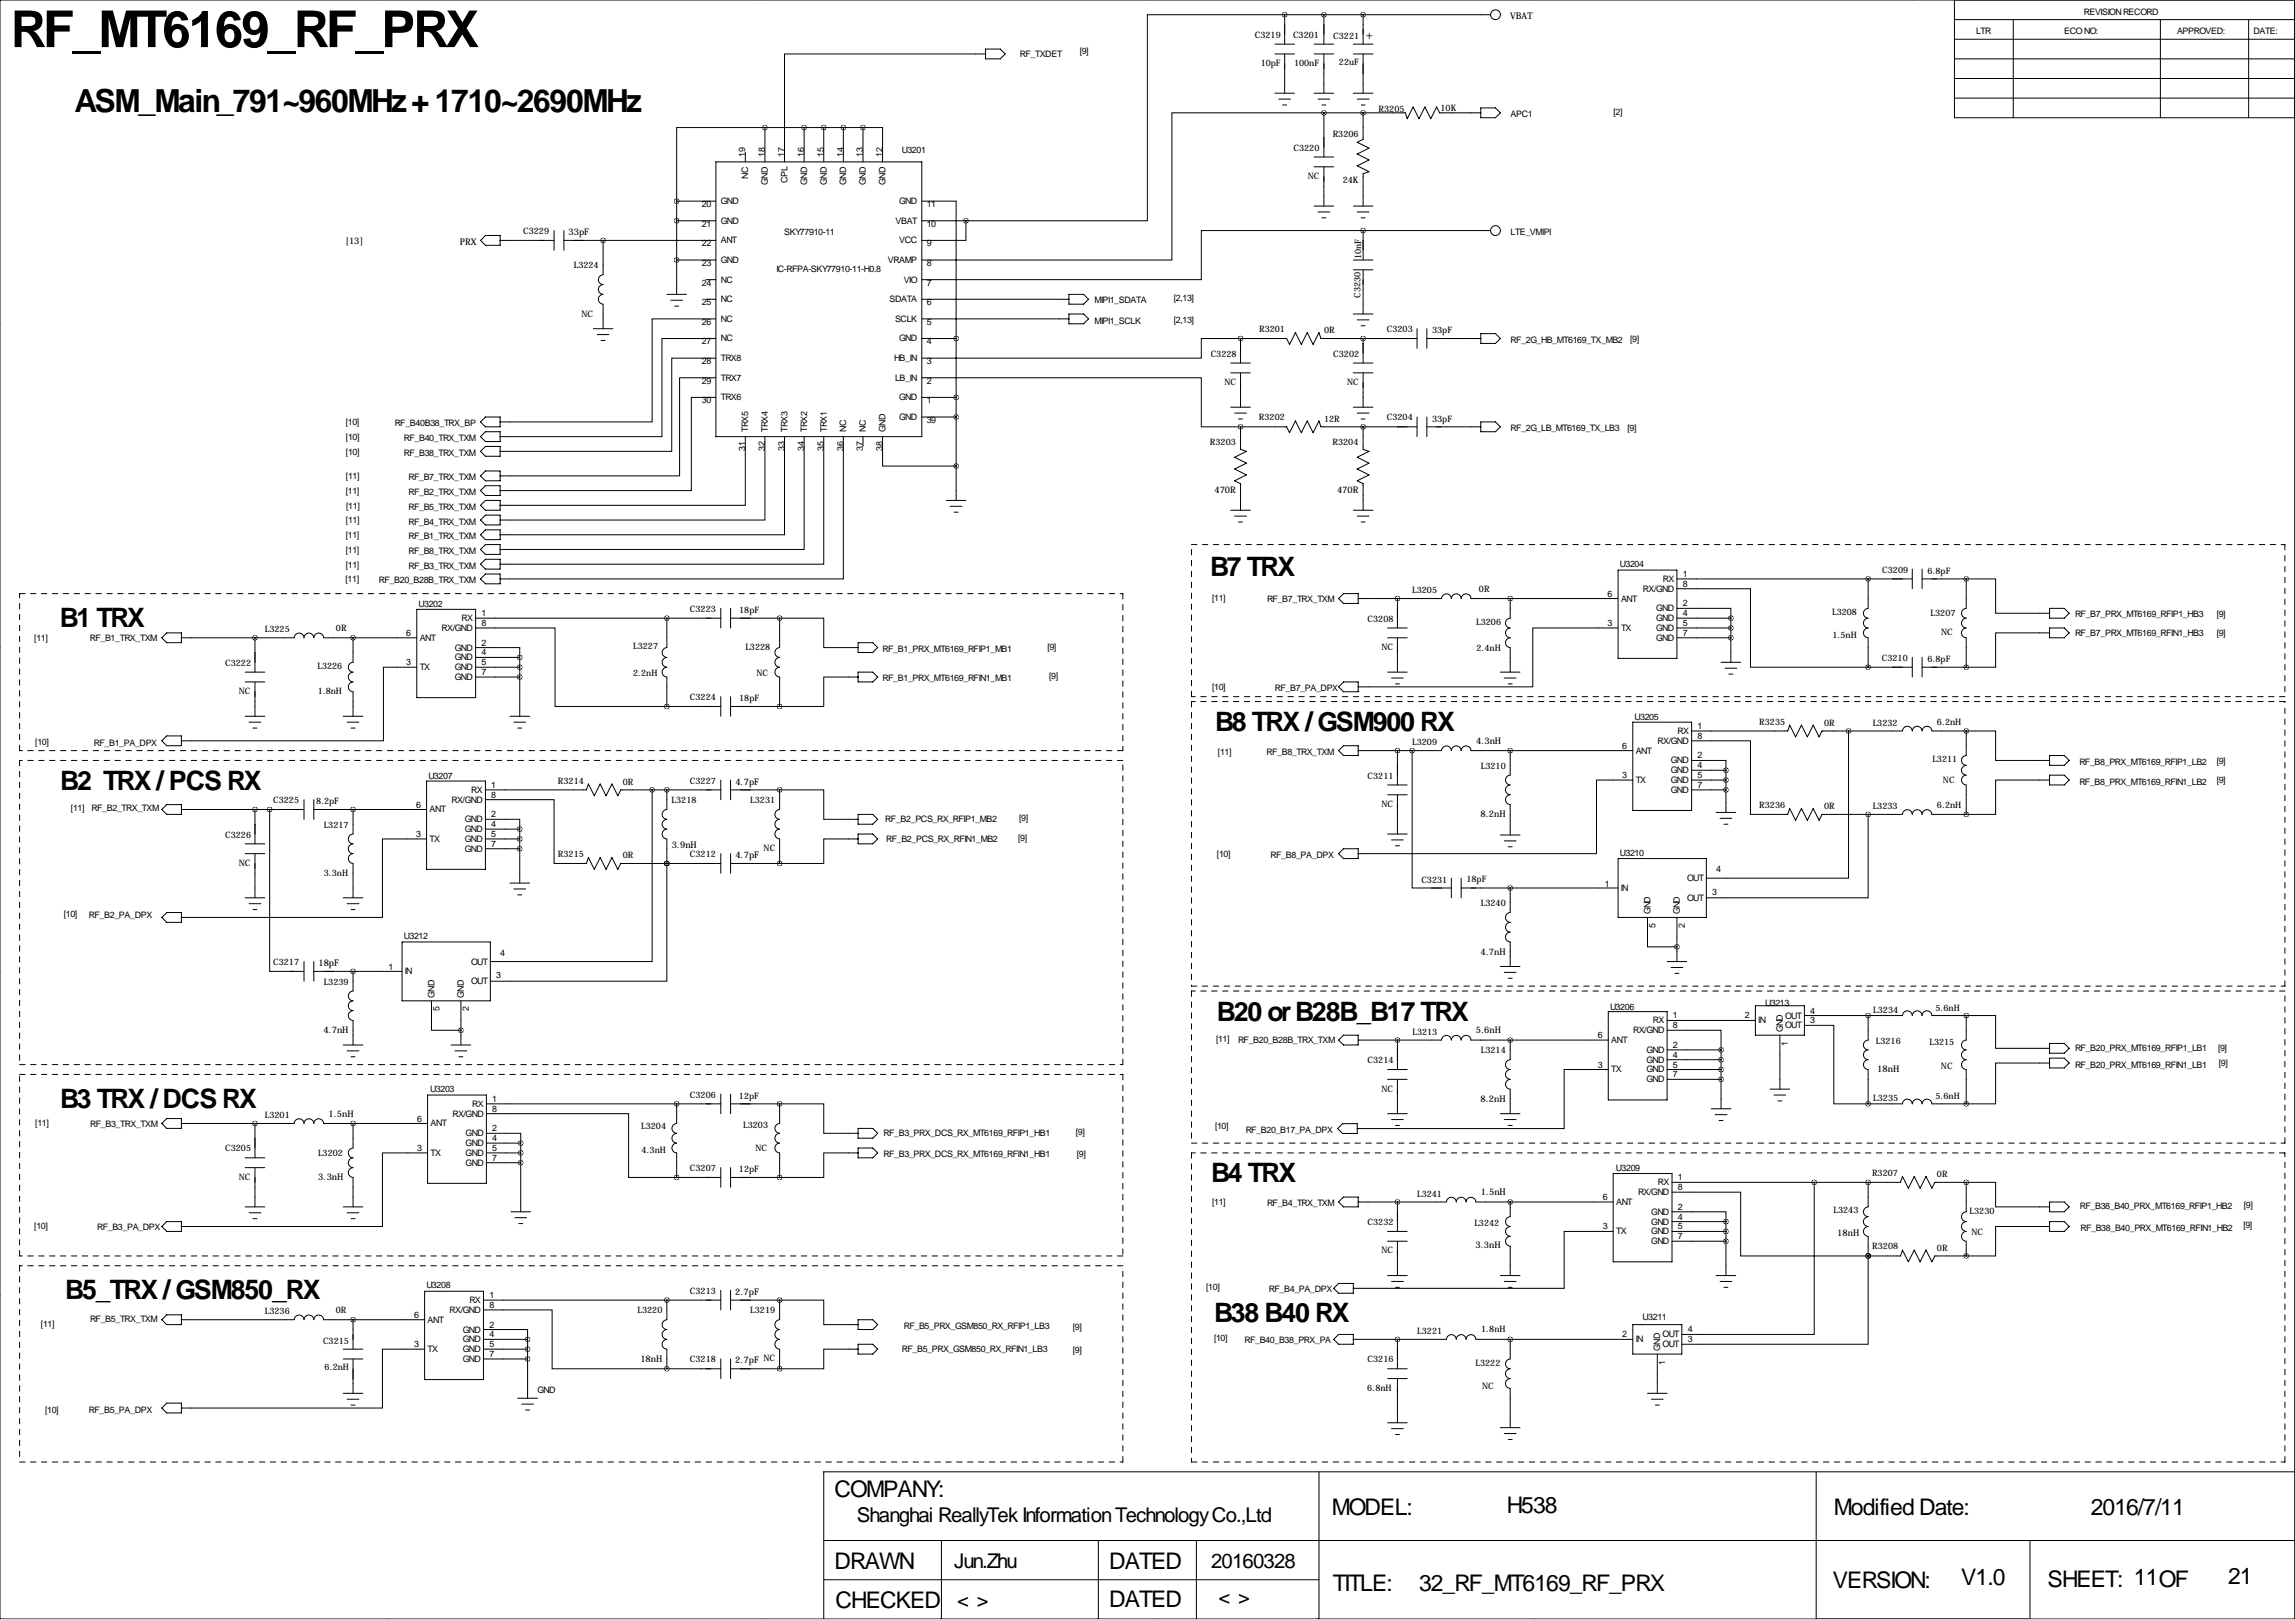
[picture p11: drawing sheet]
<svg xmlns="http://www.w3.org/2000/svg" width="594mm" height="419mm" viewBox="0 0 594 419" stroke-linecap="round" stroke-linejoin="round" font-family="sans-serif">
<defs><g id="words">
<text font-size="13.2" x="2.8" y="12.2">RF_MT6169_RF_PRX</text>
<text font-size="8.2" x="19.3" y="29">ASM_Main_791~960MHz + 1710~2690MHz</text>
<g font-size="6.9">
<text x="313.4" y="149.1">B7 TRX</text>
<text x="15.5" y="162.3">B1 TRX</text>
<text x="314.7" y="189.2">B8 TRX / GSM900 RX</text>
<text x="15.6" y="204.6">B2 TRX / PCS RX</text>
<text x="315.2" y="264.4">B20 or B28B_B17 TRX</text>
<text x="15.5" y="286.7">B3 TRX / DCS RX</text>
<text x="313.7" y="306.1">B4 TRX</text>
<text x="16.9" y="336.3">B5_TRX / GSM850_RX</text>
<text x="314.4" y="342.3">B38 B40 RX</text>
</g>
<g font-size="5.9">
<text x="216.2" y="387.6">COMPANY:</text>
<text x="344.9" y="392.2">MODEL:</text>
<text x="390.3" y="391.6">H538</text>
<text x="475" y="392.2">Modified Date:</text>
<text x="541.5" y="392.2">2016/7/11</text>
<text x="216.2" y="406.1">DRAWN</text>
<text x="287.3" y="406.1">DATED</text>
<text x="345.2" y="411.7">TITLE:</text>
<text x="367.5" y="411.7">32_RF_MT6169_RF_PRX</text>
<text x="474.7" y="411">VERSION:</text>
<text x="508" y="410.4">V1.0</text>
<text x="530.4" y="410.7">SHEET: 11OF</text>
<text x="577.1" y="410.2">21</text>
<text x="216.4" y="416.3">CHECKED</text>
<text x="287.3" y="416.1">DATED</text>
</g>
<g font-size="5.3">
<text x="221.9" y="393.9">Shanghai ReallyTek Information Technology Co.,Ltd</text>
<text x="247.1" y="405.9">Jun.Zhu</text>
<text x="313.7" y="405.9">20160328</text>
<text x="247.9" y="416.1">&lt; &gt;</text>
<text x="315.6" y="415.3">&lt; &gt;</text>
</g>
<text font-size="3.3" x="353.8" y="10.2">+</text>
<g font-size="2.4">
<text x="391.1" y="5">VBAT</text>
<text x="89.5" y="63.2">[13]</text>
<text x="119.1" y="63.4">PRX</text>
<text x="147.3" y="60.9">33pF</text>
<text x="314.6" y="127.7">470R</text>
<text x="346.3" y="127.7">470R</text>
<text x="382.3" y="192.6">4.3nH</text>
<text x="190.5" y="203.1">4.7pF</text>
<text x="383.5" y="211.5">8.2nH</text>
<text x="174" y="219.6">3.9nH</text>
<text x="190.5" y="222.1">4.7pF</text>
<text x="82.5" y="250.1">18pF</text>
<text x="383.5" y="247.1">4.7nH</text>
<text x="83.8" y="267.4">4.7nH</text>
<text x="382.3" y="267.5">5.6nH</text>
<text x="486.2" y="277.5">18nH</text>
<text x="383.5" y="285.2">8.2nH</text>
<text x="85.1" y="289.1">1.5nH</text>
<text x="82.4" y="305.5">3.3nH</text>
<text x="383.5" y="309.5">1.5nH</text>
<text x="382.2" y="323.1">3.3nH</text>
<text x="475.9" y="319.8">18nH</text>
<text x="190.4" y="335.2">2.7pF</text>
<text x="165.9" y="352.5">18nH</text>
<text x="190.4" y="353">2.7pF NC</text>
</g>
<g font-size="2.3">
<text x="539.8" y="3.8">REVISION RECORD</text>
<text x="325" y="9.8">C3219</text>
<text x="334.9" y="9.8">C3201</text>
<text x="345.3" y="10.1">C3221</text>
<text x="511.8" y="8.9">LTR</text>
<text x="534.7" y="8.9">ECO NO:</text>
<text x="563.9" y="8.9">APPROVED:</text>
<text x="583.7" y="8.9">DATE:</text>
<text x="264.2" y="14.7">RF_TXDET</text>
<text x="279.7" y="14">[9]</text>
<text x="326.5" y="17.1">10pF</text>
<text x="335.2" y="17.1">100nF</text>
<text x="346.8" y="16.9">22uF</text>
<text x="357.1" y="29">R3205</text>
<text x="373.1" y="28.8">10K</text>
<text x="417.9" y="29.9">[2]</text>
<text x="345.2" y="35.5">R3206</text>
<text x="391.3" y="30.4">APC1</text>
<text x="193" y="40.6" transform="rotate(-90 193 40.6)">19</text>
<text x="198.1" y="40.6" transform="rotate(-90 198.1 40.6)">18</text>
<text x="203.2" y="40.6" transform="rotate(-90 203.2 40.6)">17</text>
<text x="208.3" y="40.6" transform="rotate(-90 208.3 40.6)">16</text>
<text x="213.4" y="40.6" transform="rotate(-90 213.4 40.6)">15</text>
<text x="218.4" y="40.6" transform="rotate(-90 218.4 40.6)">14</text>
<text x="223.5" y="40.6" transform="rotate(-90 223.5 40.6)">13</text>
<text x="228.6" y="40.6" transform="rotate(-90 228.6 40.6)">12</text>
<text x="233.6" y="39.6">U3201</text>
<text x="335" y="39">C3220</text>
<text x="193.8" y="46.2" transform="rotate(-90 193.8 46.2)">NC</text>
<text x="198.9" y="47.8" transform="rotate(-90 198.9 47.8)">GND</text>
<text x="204" y="47.4" transform="rotate(-90 204 47.4)">CPL</text>
<text x="209" y="47.8" transform="rotate(-90 209 47.8)">GND</text>
<text x="214.1" y="47.8" transform="rotate(-90 214.1 47.8)">GND</text>
<text x="219.2" y="47.8" transform="rotate(-90 219.2 47.8)">GND</text>
<text x="224.3" y="47.8" transform="rotate(-90 224.3 47.8)">GND</text>
<text x="229.4" y="47.8" transform="rotate(-90 229.4 47.8)">GND</text>
<text x="338.7" y="46.3">NC</text>
<text x="347.8" y="47.3">24K</text>
<text x="181.8" y="53.6">20</text>
<text x="186.7" y="52.8">GND</text>
<text x="232.9" y="52.8">GND</text>
<text x="240" y="53.6">11</text>
<text x="181.8" y="58.7">21</text>
<text x="186.7" y="57.9">GND</text>
<text x="232" y="57.9">VBAT</text>
<text x="240" y="58.7">10</text>
<text x="135.5" y="60.6">C3229</text>
<text x="181.8" y="63.8">22</text>
<text x="186.7" y="63">ANT</text>
<text x="203.1" y="60.7">SKY77910-11</text>
<text x="232.9" y="63">VCC</text>
<text x="240" y="63.8">9</text>
<text x="391.3" y="60.9">LTE_VMIPI</text>
<text x="148.6" y="69.5">L3224</text>
<text x="181.8" y="68.8">23</text>
<text x="186.7" y="68.1">GND</text>
<text x="201.1" y="70.4">IC-RFPA-SKY77910-11-H0.8</text>
<text x="230" y="68.1">VRAMP</text>
<text x="240" y="68.8">8</text>
<text x="352.6" y="67.1" transform="rotate(-90 352.6 67.1)">10nF</text>
<text x="181.8" y="73.9">24</text>
<text x="186.7" y="73.2">NC</text>
<text x="234.1" y="73.2">VIO</text>
<text x="240" y="73.9">7</text>
<text x="304" y="78">[2,13]</text>
<text x="352.4" y="77.1" transform="rotate(-90 352.4 77.1)">C3230</text>
<text x="150.6" y="82">NC</text>
<text x="181.8" y="79">25</text>
<text x="186.7" y="83.3">NC</text>
<text x="186.7" y="78.2">NC</text>
<text x="230.4" y="78.2">SDATA</text>
<text x="231.8" y="83.3">SCLK</text>
<text x="240" y="79">6</text>
<text x="283.5" y="78.5">MIPI1_SDATA</text>
<text x="283.5" y="83.8">MIPI1_SCLK</text>
<text x="304" y="83.6">[2,13]</text>
<text x="181.8" y="89.2">27</text>
<text x="181.8" y="84.1">26</text>
<text x="186.7" y="88.4">NC</text>
<text x="232.9" y="88.4">GND</text>
<text x="240" y="89.2">4</text>
<text x="240" y="84.1">5</text>
<text x="326.1" y="86">R3201</text>
<text x="342.9" y="86.3">0R</text>
<text x="359.2" y="86">C3203</text>
<text x="370.9" y="86.3">33pF</text>
<text x="391.3" y="88.8">RF_2G_HB_MT6169_TX_MB2</text>
<text x="422.2" y="88.5">[9]</text>
<text x="181.8" y="94.2">28</text>
<text x="186.7" y="93.5">TRX8</text>
<text x="231.6" y="93.5">HB_IN</text>
<text x="240" y="94.2">3</text>
<text x="313.6" y="92.3">C3228</text>
<text x="345.3" y="92.3">C3202</text>
<text x="181.8" y="99.3">29</text>
<text x="186.7" y="98.6">TRX7</text>
<text x="231.8" y="98.6">LB_IN</text>
<text x="240" y="99.3">2</text>
<text x="317.1" y="99.7">NC</text>
<text x="348.9" y="99.7">NC</text>
<text x="181.8" y="104.4">30</text>
<text x="186.7" y="103.6">TRX6</text>
<text x="232.9" y="103.6">GND</text>
<text x="240" y="104.4">1</text>
<text x="89.6" y="110.1">[10]</text>
<text x="89.6" y="113.9">[10]</text>
<text x="102.2" y="110.4">RF_B40B38_TRX_BP</text>
<text x="193.8" y="111.8" transform="rotate(-90 193.8 111.8)">TRX5</text>
<text x="198.9" y="111.8" transform="rotate(-90 198.9 111.8)">TRX4</text>
<text x="204" y="111.8" transform="rotate(-90 204 111.8)">TRX3</text>
<text x="209" y="111.8" transform="rotate(-90 209 111.8)">TRX2</text>
<text x="214.1" y="111.8" transform="rotate(-90 214.1 111.8)">TRX1</text>
<text x="219.2" y="111.8" transform="rotate(-90 219.2 111.8)">NC</text>
<text x="224.3" y="111.8" transform="rotate(-90 224.3 111.8)">NC</text>
<text x="229.4" y="111.8" transform="rotate(-90 229.4 111.8)">GND</text>
<text x="232.9" y="108.7">GND</text>
<text x="240" y="109.5">39</text>
<text x="326.1" y="108.9">R3202</text>
<text x="342.9" y="109.1">12R</text>
<text x="359.2" y="108.9">C3204</text>
<text x="370.9" y="109.1">33pF</text>
<text x="391.3" y="111.7">RF_2G_LB_MT6169_TX_LB3</text>
<text x="421.5" y="111.5">[9]</text>
<text x="89.6" y="117.7">[10]</text>
<text x="104.6" y="118">RF_B38_TRX_TXM</text>
<text x="104.6" y="114.2">RF_B40_TRX_TXM</text>
<text x="193" y="116.7" transform="rotate(-90 193 116.7)">31</text>
<text x="198.1" y="116.7" transform="rotate(-90 198.1 116.7)">32</text>
<text x="203.2" y="116.7" transform="rotate(-90 203.2 116.7)">33</text>
<text x="208.3" y="116.7" transform="rotate(-90 208.3 116.7)">34</text>
<text x="213.4" y="116.7" transform="rotate(-90 213.4 116.7)">35</text>
<text x="218.4" y="116.7" transform="rotate(-90 218.4 116.7)">36</text>
<text x="223.5" y="116.7" transform="rotate(-90 223.5 116.7)">37</text>
<text x="228.6" y="116.7" transform="rotate(-90 228.6 116.7)">38</text>
<text x="313.4" y="115.3">R3203</text>
<text x="345.1" y="115.3">R3204</text>
<text x="89.6" y="124.1">[11]</text>
<text x="105.8" y="124.4">RF_B7_TRX_TXM</text>
<text x="89.6" y="127.9">[11]</text>
<text x="89.7" y="131.7">[11]</text>
<text x="105.8" y="128.2">RF_B2_TRX_TXM</text>
<text x="105.8" y="132">RF_B5_TRX_TXM</text>
<text x="89.6" y="135.5">[11]</text>
<text x="105.8" y="135.8">RF_B4_TRX_TXM</text>
<text x="89.6" y="139.3">[11]</text>
<text x="89.6" y="143.1">[11]</text>
<text x="105.8" y="139.6">RF_B1_TRX_TXM</text>
<text x="105.8" y="143.4">RF_B8_TRX_TXM</text>
<text x="89.6" y="146.9">[11]</text>
<text x="105.8" y="147.2">RF_B3_TRX_TXM</text>
<text x="419.6" y="146.8">U3204</text>
<text x="435.9" y="149.4">1</text>
<text x="487.5" y="148.2">C3209</text>
<text x="499.2" y="148.5">6.8pF</text>
<text x="89.5" y="150.7">[11]</text>
<text x="98.2" y="151">RF_B20_B28B_TRX_TXM</text>
<text x="313.9" y="155.5">[11]</text>
<text x="328.2" y="156">RF_B7_TRX_TXM</text>
<text x="365.8" y="153.6">L3205</text>
<text x="383.1" y="153.2">0R</text>
<text x="416.4" y="154.4">6</text>
<text x="419.9" y="155.7">ANT</text>
<text x="425.5" y="153.2">RX/GND</text>
<text x="430.7" y="150.6">RX</text>
<text x="435.9" y="151.9">8</text>
<text x="108.4" y="157.2">U3202</text>
<text x="119.5" y="160.8">RX</text>
<text x="124.7" y="159.5">1</text>
<text x="178.7" y="158.4">C3223</text>
<text x="191.5" y="158.6">18pF</text>
<text x="354.2" y="160.9">C3208</text>
<text x="382.3" y="161.8">L3206</text>
<text x="429" y="158.2">GND</text>
<text x="429" y="160.8">GND</text>
<text x="435.9" y="157">2</text>
<text x="435.9" y="159.5">4</text>
<text x="474.5" y="159.2">L3208</text>
<text x="500" y="159.6">L3207</text>
<text x="537.5" y="159.8">RF_B7_PRX_MT6169_RFIP1_HB3</text>
<text x="574.1" y="159.6">[9]</text>
<text x="8.9" y="165.9">[11]</text>
<text x="23.2" y="165.9">RF_B1_TRX_TXM</text>
<text x="68.6" y="163.7">L3225</text>
<text x="87" y="163.4">0R</text>
<text x="105.2" y="164.6">6</text>
<text x="108.7" y="165.9">ANT</text>
<text x="114.4" y="163.3">RX/GND</text>
<text x="124.7" y="162.1">8</text>
<text x="124.7" y="167.1">2</text>
<text x="164" y="168">L3227</text>
<text x="416.4" y="162.1">3</text>
<text x="419.9" y="163.3">TX</text>
<text x="429" y="163.3">GND</text>
<text x="429" y="165.9">GND</text>
<text x="435.9" y="162.1">5</text>
<text x="435.9" y="164.6">7</text>
<text x="474.6" y="165.2">1.5nH</text>
<text x="502.8" y="164.3">NC</text>
<text x="537.5" y="164.6">RF_B7_PRX_MT6169_RFIN1_HB3</text>
<text x="574.1" y="164.7">[9]</text>
<text x="58.3" y="172.4">C3222</text>
<text x="82.2" y="173.2">L3226</text>
<text x="105.2" y="172.2">3</text>
<text x="108.7" y="173.5">TX</text>
<text x="117.8" y="168.4">GND</text>
<text x="117.8" y="170.9">GND</text>
<text x="117.8" y="173.5">GND</text>
<text x="124.7" y="169.7">4</text>
<text x="124.7" y="172.2">5</text>
<text x="193.1" y="168.4">L3228</text>
<text x="228.6" y="168.7">RF_B1_PRX_MT6169_RFIP1_MB1</text>
<text x="271.3" y="168.2">[9]</text>
<text x="357.8" y="168.2">NC</text>
<text x="382.4" y="168.6">2.4nH</text>
<text x="487.4" y="171.1">C3210</text>
<text x="499.2" y="171.3">6.8pF</text>
<text x="61.9" y="179.7">NC</text>
<text x="82.3" y="179.6">1.8nH</text>
<text x="117.8" y="176">GND</text>
<text x="124.7" y="174.8">7</text>
<text x="164" y="175.1">2.2nH</text>
<text x="195.9" y="175">NC</text>
<text x="228.6" y="176.3">RF_B1_PRX_MT6169_RFIN1_MB1</text>
<text x="271.8" y="175.8">[9]</text>
<text x="313.9" y="178.6">[10]</text>
<text x="330.2" y="178.8">RF_B7_PA_DPX</text>
<text x="178.7" y="181.2">C3224</text>
<text x="191.5" y="181.5">18pF</text>
<text x="423.4" y="186.4">U3205</text>
<text x="434.5" y="190">RX</text>
<text x="439.7" y="188.7">1</text>
<text x="439.7" y="191.3">8</text>
<text x="455.7" y="187.6">R3235</text>
<text x="472.5" y="187.9">0R</text>
<text x="485.1" y="187.9">L3232</text>
<text x="501.7" y="187.6">6.2nH</text>
<text x="9.1" y="192.8">[10]</text>
<text x="24.3" y="193">RF_B1_PA_DPX</text>
<text x="315.5" y="195.3">[11]</text>
<text x="328" y="195.3">RF_B8_TRX_TXM</text>
<text x="365.8" y="192.9">L3209</text>
<text x="420.2" y="193.8">6</text>
<text x="423.7" y="195.1">ANT</text>
<text x="429.4" y="192.5">RX/GND</text>
<text x="432.8" y="197.6">GND</text>
<text x="439.7" y="196.3">2</text>
<text x="500.5" y="197.3">L3211</text>
<text x="574.1" y="197.7">[9]</text>
<text x="110.9" y="201.7">U3207</text>
<text x="127.3" y="204">1</text>
<text x="144.5" y="202.8">R3214</text>
<text x="161.3" y="203.1">0R</text>
<text x="178.7" y="202.8">C3227</text>
<text x="354.2" y="201.6">C3211</text>
<text x="383.6" y="199">L3210</text>
<text x="420.2" y="201.4">3</text>
<text x="423.7" y="202.7">TX</text>
<text x="432.8" y="200.2">GND</text>
<text x="432.8" y="202.7">GND</text>
<text x="439.7" y="198.9">4</text>
<text x="439.7" y="201.4">5</text>
<text x="439.7" y="204">7</text>
<text x="503.2" y="202.7">NC</text>
<text x="538.6" y="198">RF_B8_PRX_MT6169_RFIP1_LB2</text>
<text x="538.6" y="203.1">RF_B8_PRX_MT6169_RFIN1_LB2</text>
<text x="574.1" y="202.8">[9]</text>
<text x="23.7" y="209.9">RF_B2_TRX_TXM</text>
<text x="70.8" y="207.9">C3225</text>
<text x="81.9" y="208.2">8.2pF</text>
<text x="107.8" y="209">6</text>
<text x="116.9" y="207.8">RX/GND</text>
<text x="122.1" y="205.2">RX</text>
<text x="127.3" y="206.5">8</text>
<text x="174" y="207.9">L3218</text>
<text x="194.3" y="207.9">L3231</text>
<text x="357.8" y="208.9">NC</text>
<text x="432.8" y="205.2">GND</text>
<text x="455.7" y="209.2">R3236</text>
<text x="472.5" y="209.4">0R</text>
<text x="485.1" y="209.4">L3233</text>
<text x="501.7" y="209.2">6.2nH</text>
<text x="18.4" y="210">[11]</text>
<text x="83.8" y="214.3">L3217</text>
<text x="111.3" y="210.3">ANT</text>
<text x="120.4" y="212.9">GND</text>
<text x="120.4" y="215.4">GND</text>
<text x="127.3" y="211.6">2</text>
<text x="127.3" y="214.1">4</text>
<text x="229.3" y="212.9">RF_B2_PCS_RX_RFIP1_MB2</text>
<text x="264" y="212.6">[9]</text>
<text x="58.3" y="216.8">C3226</text>
<text x="107.8" y="216.7">3</text>
<text x="111.3" y="217.9">TX</text>
<text x="120.4" y="217.9">GND</text>
<text x="120.4" y="220.5">GND</text>
<text x="127.3" y="216.7">5</text>
<text x="127.3" y="219.2">7</text>
<text x="144.5" y="221.9">R3215</text>
<text x="178.7" y="221.9">C3212</text>
<text x="197.8" y="220.3">NC</text>
<text x="229.5" y="218">RF_B2_PCS_RX_RFIN1_MB2</text>
<text x="263.7" y="217.8">[9]</text>
<text x="315.2" y="221.8">[10]</text>
<text x="329.1" y="222">RF_B8_PA_DPX</text>
<text x="419.6" y="221.5">U3210</text>
<text x="61.9" y="224.1">NC</text>
<text x="83.9" y="226.8">3.3nH</text>
<text x="161.3" y="222.1">0R</text>
<text x="444.5" y="225.8">4</text>
<text x="368.1" y="228.5">C3231</text>
<text x="379.8" y="228.2">18pF</text>
<text x="415.6" y="229.6">1</text>
<text x="419.8" y="230.6">IN</text>
<text x="437" y="233.2">OUT</text>
<text x="437" y="228.1">OUT</text>
<text x="443.5" y="231.6">3</text>
<text x="16.5" y="237.5">[10]</text>
<text x="23" y="237.8">RF_B2_PA_DPX</text>
<text x="383.6" y="234.6">L3240</text>
<text x="427.5" y="236.7" transform="rotate(-90 427.5 236.7)">GND</text>
<text x="435.1" y="236.7" transform="rotate(-90 435.1 236.7)">GND</text>
<text x="104.6" y="243.1">U3212</text>
<text x="428.8" y="240.2" transform="rotate(-90 428.8 240.2)">5</text>
<text x="436.4" y="240.2" transform="rotate(-90 436.4 240.2)">2</text>
<text x="70.8" y="249.8">C3217</text>
<text x="100.7" y="251.2">1</text>
<text x="122" y="249.7">OUT</text>
<text x="129.5" y="247.4">4</text>
<text x="83.8" y="254.9">L3239</text>
<text x="104.8" y="252.2">IN</text>
<text x="122" y="254.8">OUT</text>
<text x="128.5" y="253.2">3</text>
<text x="112.5" y="258.3" transform="rotate(-90 112.5 258.3)">GND</text>
<text x="113.8" y="261.8" transform="rotate(-90 113.8 261.8)">5</text>
<text x="120.1" y="258.3" transform="rotate(-90 120.1 258.3)">GND</text>
<text x="121.4" y="261.8" transform="rotate(-90 121.4 261.8)">2</text>
<text x="417" y="261.4">U3206</text>
<text x="433.3" y="263.7">1</text>
<text x="451.9" y="263.7">2</text>
<text x="457.2" y="260.4">U3213</text>
<text x="462.4" y="263.7">OUT</text>
<text x="468.9" y="262.4">4</text>
<text x="485.2" y="262.1">L3234</text>
<text x="501.3" y="261.7">5.6nH</text>
<text x="315" y="269.8">[11]</text>
<text x="365.8" y="267.9">L3213</text>
<text x="413.8" y="268.7">6</text>
<text x="423" y="267.5">RX/GND</text>
<text x="428.1" y="264.9">RX</text>
<text x="433.3" y="266.2">8</text>
<text x="455.4" y="264.9">IN</text>
<text x="461.8" y="267.2" transform="rotate(-90 461.8 267.2)">GND</text>
<text x="462.4" y="266.2">OUT</text>
<text x="468.9" y="264.9">3</text>
<text x="320.7" y="270">RF_B20_B28B_TRX_TXM</text>
<text x="354.2" y="275.2">C3214</text>
<text x="383.6" y="272.7">L3214</text>
<text x="417.3" y="270">ANT</text>
<text x="426.4" y="272.5">GND</text>
<text x="426.4" y="275.1">GND</text>
<text x="433.3" y="271.3">2</text>
<text x="433.3" y="273.8">4</text>
<text x="463.1" y="270.7" transform="rotate(-90 463.1 270.7)">1</text>
<text x="485.9" y="270.2">L3216</text>
<text x="499.7" y="270.5">L3215</text>
<text x="537.5" y="272.1">RF_B20_PRX_MT6169_RFIP1_LB1</text>
<text x="574.5" y="272">[9]</text>
<text x="413.8" y="276.4">3</text>
<text x="417.3" y="277.6">TX</text>
<text x="426.4" y="277.6">GND</text>
<text x="426.4" y="280.2">GND</text>
<text x="433.3" y="276.4">5</text>
<text x="433.3" y="278.9">7</text>
<text x="502.7" y="276.8">NC</text>
<text x="537.5" y="276.5">RF_B20_PRX_MT6169_RFIN1_LB1</text>
<text x="574.7" y="276">[9]</text>
<text x="111.5" y="282.7">U3203</text>
<text x="122.3" y="286.5">RX</text>
<text x="127.5" y="285.2">1</text>
<text x="127.5" y="287.8">8</text>
<text x="178.7" y="284.1">C3206</text>
<text x="191.4" y="284.4">12pF</text>
<text x="357.8" y="282.5">NC</text>
<text x="485.2" y="285">L3235</text>
<text x="501.3" y="284.6">5.6nH</text>
<text x="9.1" y="291.6">[11]</text>
<text x="23.4" y="291.8">RF_B3_TRX_TXM</text>
<text x="68.6" y="289.5">L3201</text>
<text x="108" y="290.3">6</text>
<text x="111.5" y="291.6">ANT</text>
<text x="117.2" y="289.1">RX/GND</text>
<text x="127.5" y="292.9">2</text>
<text x="166.1" y="292.2">L3204</text>
<text x="192.5" y="292.1">L3203</text>
<text x="278.6" y="293.9">[9]</text>
<text x="314.7" y="292.2">[10]</text>
<text x="322.7" y="293.2">RF_B20_B17_PA_DPX</text>
<text x="58.3" y="298.1">C3205</text>
<text x="82.4" y="299.3">L3202</text>
<text x="108" y="297.9">3</text>
<text x="111.5" y="299.2">TX</text>
<text x="120.6" y="294.1">GND</text>
<text x="120.6" y="296.7">GND</text>
<text x="120.6" y="299.2">GND</text>
<text x="127.5" y="295.4">4</text>
<text x="127.5" y="297.9">5</text>
<text x="166.2" y="298.4">4.3nH</text>
<text x="195.7" y="298">NC</text>
<text x="228.9" y="294.1">RF_B3_PRX_DCS_RX_MT6169_RFIP1_HB1</text>
<text x="228.9" y="299.5">RF_B3_PRX_DCS_RX_MT6169_RFIN1_HB1</text>
<text x="278.9" y="299.5">[9]</text>
<text x="61.9" y="305.4">NC</text>
<text x="120.6" y="301.8">GND</text>
<text x="127.5" y="300.5">7</text>
<text x="178.7" y="303.2">C3207</text>
<text x="191.4" y="303.4">12pF</text>
<text x="418.5" y="303">U3209</text>
<text x="434.6" y="305.6">1</text>
<text x="484.9" y="304.4">R3207</text>
<text x="501.7" y="304.7">0R</text>
<text x="313.9" y="311.9">[11]</text>
<text x="367.1" y="309.8">L3241</text>
<text x="415.1" y="310.6">6</text>
<text x="418.6" y="311.9">ANT</text>
<text x="424.3" y="309.4">RX/GND</text>
<text x="429.4" y="306.8">RX</text>
<text x="434.6" y="308.1">8</text>
<text x="328.2" y="312.2">RF_B4_TRX_TXM</text>
<text x="354.2" y="317.1">C3232</text>
<text x="381.9" y="317.3">L3242</text>
<text x="427.7" y="314.5">GND</text>
<text x="427.7" y="317">GND</text>
<text x="434.6" y="313.2">2</text>
<text x="434.6" y="315.7">4</text>
<text x="474.9" y="314">L3243</text>
<text x="510.2" y="314.2">L3230</text>
<text x="538.7" y="313">RF_B38_B40_PRX_MT6169_RFIP1_HB2</text>
<text x="581.1" y="317.8">[9]</text>
<text x="581.2" y="312.7">[9]</text>
<text x="8.9" y="318">[10]</text>
<text x="25.1" y="318.5">RF_B3_PA_DPX</text>
<text x="415.1" y="318.3">3</text>
<text x="418.6" y="319.5">TX</text>
<text x="427.7" y="319.5">GND</text>
<text x="427.7" y="322.1">GND</text>
<text x="434.6" y="318.3">5</text>
<text x="434.6" y="320.8">7</text>
<text x="484.9" y="323.4">R3208</text>
<text x="501.7" y="323.7">0R</text>
<text x="510.6" y="319.7">NC</text>
<text x="538.9" y="318.6">RF_B38_B40_PRX_MT6169_RFIN1_HB2</text>
<text x="357.8" y="324.5">NC</text>
<text x="110.4" y="333.5">U3208</text>
<text x="178.7" y="334.9">C3213</text>
<text x="312.4" y="334">[10]</text>
<text x="328.7" y="334.5">RF_B4_PA_DPX</text>
<text x="68.6" y="340.3">L3236</text>
<text x="87" y="339.9">0R</text>
<text x="107.3" y="341.1">6</text>
<text x="116.4" y="339.9">RX/GND</text>
<text x="121.6" y="337.3">RX</text>
<text x="126.7" y="336">1</text>
<text x="126.7" y="338.6">8</text>
<text x="165.1" y="340">L3220</text>
<text x="194.3" y="340">L3219</text>
<text x="425.5" y="341.6">U3211</text>
<text x="10.6" y="343.6">[11]</text>
<text x="23.3" y="342.1">RF_B5_TRX_TXM</text>
<text x="83.7" y="347.9">C3215</text>
<text x="110.7" y="342.4">ANT</text>
<text x="119.8" y="344.9">GND</text>
<text x="119.8" y="347.5">GND</text>
<text x="126.7" y="343.7">2</text>
<text x="126.7" y="346.2">4</text>
<text x="234.1" y="343.9">RF_B5_PRX_GSM850_RX_RFIP1_LB3</text>
<text x="277.9" y="344.2">[9]</text>
<text x="314.5" y="347.2">[10]</text>
<text x="322.3" y="347.7">RF_B40_B38_PRX_PA</text>
<text x="367.1" y="345.3">L3221</text>
<text x="383.6" y="344.9">1.8nH</text>
<text x="420.2" y="346.2">2</text>
<text x="423.7" y="347.5">IN</text>
<text x="430.6" y="346.2">OUT</text>
<text x="437.1" y="347.5">3</text>
<text x="437.1" y="344.9">4</text>
<text x="107.3" y="348.7">3</text>
<text x="110.7" y="350">TX</text>
<text x="119.8" y="350">GND</text>
<text x="119.8" y="352.6">GND</text>
<text x="126.7" y="348.7">5</text>
<text x="126.7" y="351.3">7</text>
<text x="178.7" y="352.7">C3218</text>
<text x="233.6" y="350">RF_B5_PRX_GSM850_RX_RFIN1_LB3</text>
<text x="277.9" y="350.3">[9]</text>
<text x="354.2" y="352.7">C3216</text>
<text x="382.2" y="353.7">L3222</text>
<text x="430" y="349.8" transform="rotate(-90 430 349.8)">GND</text>
<text x="430.6" y="348.7">OUT</text>
<text x="431.3" y="353.2" transform="rotate(-90 431.3 353.2)">1</text>
<text x="84.1" y="354.7">6.2nH</text>
<text x="383.9" y="359.5">NC</text>
<text x="11.7" y="365.8">[10]</text>
<text x="23" y="365.8">RF_B5_PA_DPX</text>
<text x="139.2" y="360.7">GND</text>
<text x="354.1" y="360">6.8nH</text>
</g>
</g></defs>
<g fill="none" stroke="#000" stroke-width=".26">
<path d="M99.1 0h.1M196.8 0h.1M297.2 0h.1M396.2 0h.1M495.3 0h.1M0 0h594.4v419.1h-594.4zM255.3 14h-52.1v27.9M255.3 12.7h3.8l1.2 1.3-1.2 1.2h-3.8zM330.2 14h5.1M330.2 11.4h5.1M332.7 3.8h-35.5v53.3h-47M332.7 3.8v7.6"/>
<path d="M332.7 14v10.1M332.7 3.8h53.4M340.4 14h5M340.4 11.4h5M342.9 3.8v7.6M342.9 14v10.1M350.5 14h5.1M350.5 11.4h5.1M353.1 3.8v7.6M353.1 14v10.1M506.2 0v30.5h88.2M506.2 15.2h88.2"/>
<path d="M506.2 10.2h88.2M506.2 5.1h88.2M521.5 5.1v25.4M559.6 5.1v25.4M582.4 5.1v25.4M193 39.4v2.5M198.1 33h-22.8v19.1M198.1 33v8.9M198.1 33h25.4M208.3 33v8.9M213.4 33v8.9M218.4 33v8.9"/>
<path d="M223.5 33h5.1v8.9M223.5 33v8.9M330.2 24.1h5.1M331.2 25.7h3.1M332.2 27.2h1M340.4 24.1h5M341.4 25.7h3M342.4 27.2h1M342.9 29.2h-39.4v38.1h-64.7M342.9 29.2v11.4M342.9 29.2h21.1l.5 1.5 1.5-3 1.5 3 1.6-3 1.5 3 1.5-3 .8 1.5h10.6M350.5 24.1h5.1"/>
<path d="M351.5 25.7h3.1M352.6 27.2h1M353.1 29.2v6.9l-1.6 .7 3.1 1.6-3.1 1.5 3.1 1.5-3.1 1.5 3.1 1.5-1.5 .6v8.3M383.5 27.9h3.8l1.3 1.3-1.3 1.3h-3.8zM506.2 20.3h88.2M506.2 25.4h88.2M143.5 59.7v5.1M146 59.7v5.1M175.3 52.1v24.1M175.3 57.1h10.1M175.3 52.1h10.1M185.4 41.9h53.4v71.1h-53.4z"/>
<path d="M238.8 52.1h8.8v35.5M238.8 57.1h11.4M250.2 57.1v5.1h-11.4M340.4 43.2h5M340.4 40.6h5M340.4 53.3h5M341.4 54.9h3M342.4 56.4h1M342.9 43.2v10.1M350.5 53.3h5.1M351.5 54.9h3.1M352.6 56.4h1"/>
<path d="M353.1 59.7h-42v12.7h-72.3M353.1 59.7v7.6M353.1 59.7h33M125.7 61h3.8v2.5h-3.8l-1.2-1.3zM129.5 62.2h14M146 62.2h39.4M156.2 62.2v8.9a1.27 1.27 0 0 0-1.2 1.3 1.27 1.27 0 0 0 1.2 1.3 1.27 1.27 0 0 0-1.2 1.2 1.27 1.27 0 0 0 1.2 1.3 1.27 1.27 0 0 0-1.2 1.3 1.27 1.27 0 0 0 1.2 1.2v6.4M172.7 76.2h5.1M173.7 77.7h3.1M174.8 79.2h1M175.3 67.3h10.1M182.9 72.4h2.5"/>
<path d="M182.9 77.5h2.5M238.8 77.5h38.1M276.9 76.2h3.8l1.2 1.3-1.2 1.2h-3.8zM350.5 69.9h5.1M350.5 67.3h5.1M353.1 69.9v11.4M-.1 83.8h.1M153.7 85.1h5M154.7 86.6h3M155.7 88.1h1M185.4 82.6h-16.5v26.6h-39.4M185.4 97.8h-9.4v25.4h-46.5"/>
<path d="M185.4 92.7h-11.4v24.1h-44.5M185.4 87.6h-14v25.4h-41.9M238.8 97.8h72.3v12.7h10.2M238.8 87.6h8.8M238.8 82.6h38.1M247.6 87.6v41.9M276.9 81.3h3.8l1.2 1.3-1.2 1.2h-3.8zM318.8 96.5h5M318.8 94h5M321.3 87.6h-10.2v5.1h-72.3M321.3 87.6h11.9l.8 1.6 1.5-3.1 1.6 3.1 1.5-3.1 1.5 3.1 1.5-3.1 .5 1.5h24.9M321.3 87.6v6.4"/>
<path d="M321.3 96.5v8.9M350.5 96.5h5.1M350.5 94h5.1M350.5 81.3h5.1M351.5 82.8h3.1M352.6 84.3h1M353.1 87.6v6.4M353.1 96.5v8.9M367 85.1v5.1M369.6 87.6h13.9M369.6 85.1v5.1M383.5 86.4h3.8l1.3 1.2-1.3 1.3h-3.8z"/>
<path d="M594.4 83.8h.1M124.5 109.2l1.2-1.3h3.8v2.6h-3.8zM125.7 111.8h3.8v2.5h-3.8l-1.2-1.3zM125.7 115.6h3.8v2.5h-3.8l-1.2-1.3zM185.4 102.9h-6.3v24.1h-49.6M193 113v17.8h-63.5M198.1 113v21.6h-68.6M203.2 113v25.4h-73.7M208.3 113v29.2h-78.8M213.4 113v33.1h-83.9M218.4 113v36.9h-88.9M223.5 113v2.6"/>
<path d="M228.6 113v7.6h19M238.8 107.9h8.8M238.8 102.9h8.8M318.8 105.4h5M319.8 106.9h3M320.8 108.5h1M321.3 110.5v5.8l1.5 .5-3 1.6 3 1.5-3 1.5 3 1.5-3 1.6 1.5 .7v6.9M321.3 110.5h11.9l.8 1.5 1.5-3 1.6 3 1.5-3 1.5 3 1.5-3 .5 1.5h24.9M350.5 105.4h5.1M351.5 106.9h3.1M352.6 108.5h1M353.1 110.5v5.8l1.5 .5-3.1 1.6 3.1 1.5-3.1 1.5 3.1 1.5-3.1 1.6 1.6 .7v6.9"/>
<path d="M367 107.9v5.1M369.6 107.9v5.1M369.6 110.5h13.9M383.5 109.2h3.8l1.3 1.3-1.3 1.3h-3.8zM124.5 130.8l1.2-1.3h3.8v2.6h-3.8zM124.5 127l1.2-1.3h3.8v2.6h-3.8zM124.5 134.6l1.2-1.3h3.8v2.6h-3.8zM125.7 121.9h3.8v2.6h-3.8l-1.2-1.3zM125.7 137.2h3.8v2.5h-3.8l-1.2-1.3zM245.1 129.5h5.1M246.1 131.1h3.1M247.1 132.6h1.1"/>
<path d="M318.8 132.1h5M319.8 133.6h3M320.8 135.1h1M350.5 132.1h5.1M351.5 133.6h3.1M352.6 135.1h1M107.9 157.7h15.3v22.9h-15.3zM124.5 149.9l1.2-1.3h3.8v2.5h-3.8zM124.5 146.1l1.2-1.3h3.8v2.5h-3.8zM125.7 141h3.8v2.5h-3.8l-1.2-1.3zM186.7 157.5v5.1M189.2 157.5v5.1"/>
<path d="M346.7 154.9l1.3-1.2h3.8v2.5h-3.8zM351.8 154.9h21.6a1.27 1.27 0 0 1 1.3-1.2 1.27 1.27 0 0 1 1.2 1.2 1.27 1.27 0 0 1 1.3-1.2 1.27 1.27 0 0 1 1.3 1.2 1.27 1.27 0 0 1 1.2-1.2 1.27 1.27 0 0 1 1.3 1.2h38.1M361.9 154.9v7.7M391.2 154.9v5.1a1.27 1.27 0 0 0-1.3 1.3 1.27 1.27 0 0 0 1.3 1.3 1.27 1.27 0 0 0-1.3 1.2 1.27 1.27 0 0 0 1.3 1.3 1.27 1.27 0 0 0-1.3 1.3 1.27 1.27 0 0 0 1.2 1.2l.1 6.4M419.1 147.6h15.2v22.8h-15.2zM434.3 152.4h19.1v20.3h30.5M434.3 157.5h14v2.5M434.3 149.9h61M483.9 149.9v7.6a1.27 1.27 0 0 0-1.2 1.2 1.27 1.27 0 0 0 1.2 1.3M495.3 147.3v5.1M497.8 149.9h11.5M497.8 147.3v5.1"/>
<path d="M509.3 149.9v7.6a1.27 1.27 0 0 0-1.2 1.2 1.27 1.27 0 0 0 1.2 1.3 1.27 1.27 0 0 0-1.2 1.3 1.27 1.27 0 0 0 1.2 1.3 1.27 1.27 0 0 0-1.2 1.2 1.27 1.27 0 0 0 1.2 1.3v7.6M509.3 149.9h7.6v8.9h14M530.9 157.5h3.8l1.2 1.3-1.2 1.2h-3.8zM-.1 167.6h.1M41.9 165.1l1.3-1.3h3.8v2.6h-3.8zM47 165.1h29.2M63.5 176.5h5.1M63.5 174h5.1M66 165.1v8.9M66 176.5v8.9M76.2 165.1a1.27 1.27 0 0 1 1.3-1.2 1.27 1.27 0 0 1 1.2 1.2M78.7 165.1a1.27 1.27 0 0 1 1.3-1.2 1.27 1.27 0 0 1 1.3 1.2"/>
<path d="M81.3 165.1a1.27 1.27 0 0 1 1.3-1.2 1.27 1.27 0 0 1 1.2 1.2h24.1M91.4 165.1v6.4a1.27 1.27 0 0 0-1.2 1.2 1.27 1.27 0 0 0 1.2 1.3 1.27 1.27 0 0 0-1.2 1.3 1.27 1.27 0 0 0 1.2 1.2 1.27 1.27 0 0 0-1.2 1.3 1.27 1.27 0 0 0 1.2 1.3v6.3M107.9 172.7h-8.6v19.1h-52.3M123.2 162.6h20.6v20.3h28.9M123.2 167.6h11.4v2.6M123.2 160h63.5M123.2 172.7h11.4M123.2 170.2h11.4M123.2 175.3h11.4M134.6 170.2v15.2M172.7 160v7.6a1.27 1.27 0 0 0-1.2 1.3 1.27 1.27 0 0 0 1.2 1.3 1.27 1.27 0 0 0-1.2 1.3 1.27 1.27 0 0 0 1.2 1.2 1.27 1.27 0 0 0-1.2 1.3 1.27 1.27 0 0 0 1.2 1.3v7.6M189.2 160h12.7"/>
<path d="M201.9 160v7.6a1.27 1.27 0 0 0-1.2 1.3 1.27 1.27 0 0 0 1.2 1.3 1.27 1.27 0 0 0-1.2 1.3 1.27 1.27 0 0 0 1.2 1.2 1.27 1.27 0 0 0-1.2 1.3 1.27 1.27 0 0 0 1.2 1.3v7.6M201.9 160h11.5v7.6h8.8M222.2 175.3h-8.8v7.6h-11.5M222.2 174h3.9l1.2 1.3-1.2 1.2h-3.9zM222.2 166.4h3.9l1.2 1.2-1.2 1.3h-3.9zM346.7 177.8l1.3-1.3h3.8v2.6h-3.8zM359.4 165.1h5.1M359.4 174h5.1M359.4 162.6h5.1M360.4 175.5h3.1M361.4 177h1.1M361.9 165.1v8.9"/>
<path d="M388.6 174h5.1M389.6 175.5h3.1M390.7 177h1M419.1 162.6h-22.1v15.2h-45.2M434.3 165.1h14M434.3 160h14M434.3 162.6h14M445.8 171.4h5M446.8 173h3M447.8 174.5h1M448.3 160v11.4M483.9 160a1.27 1.27 0 0 0-1.2 1.3 1.27 1.27 0 0 0 1.2 1.3"/>
<path d="M483.9 162.6a1.27 1.27 0 0 0-1.2 1.2 1.27 1.27 0 0 0 1.2 1.3M483.9 165.1v7.6M483.9 172.7h11.4M495.3 170.2v5.1M497.8 170.2v5.1M497.8 172.7h11.5M530.9 163.8h-14v8.9h-7.6M530.9 162.6h3.8l1.2 1.2-1.2 1.3h-3.8zM594.4 167.6h.1M41.9 191.8l1.3-1.3h3.8v2.5h-3.8zM63.5 185.4h5.1M64.5 186.9h3.1"/>
<path d="M65.5 188.5h1M88.9 185.4h5.1M89.9 186.9h3.1M90.9 188.5h1M132.1 185.4h5.1M133.1 186.9h3M134.1 188.5h1M172.7 182.9h14M186.7 180.3v5.1M189.2 180.3v5.1M189.2 182.9h12.7M346.7 194.3l1.3-1.3h3.8v2.6h-3.8z"/>
<path d="M351.8 194.3h21.6a1.27 1.27 0 0 1 1.3-1.2 1.27 1.27 0 0 1 1.2 1.2 1.27 1.27 0 0 1 1.3-1.2 1.27 1.27 0 0 1 1.3 1.2 1.27 1.27 0 0 1 1.2-1.2 1.27 1.27 0 0 1 1.3 1.2h41.9M361.9 194.3v8.9M365.8 194.3v35.6h10.1M391.2 194.3v6.4a1.27 1.27 0 0 0-1.3 1.2 1.27 1.27 0 0 0 1.3 1.3 1.27 1.27 0 0 0-1.3 1.3 1.27 1.27 0 0 0 1.3 1.2 1.27 1.27 0 0 0-1.3 1.3 1.27 1.27 0 0 0 1.2 1.3l.1 7.9M422.9 186.9h15.2v22.9h-15.2zM438.1 189.2h24.9l.5-1.5 1.6 3.1 1.5-3.1 1.5 3.1 1.5-3.1 1.6 3.1 .7-1.6h20.9a1.27 1.27 0 0 1 1.2-1.2 1.27 1.27 0 0 1 1.3 1.2 1.27 1.27 0 0 1 1.3-1.2 1.27 1.27 0 0 1 1.2 1.2 1.27 1.27 0 0 1 1.3-1.2 1.27 1.27 0 0 1 1.3 1.2h8.9M438.1 191.8h15.3v19h9.6l.5-1.5 1.6 3 1.5-3 1.5 3 1.5-3 1.6 3 .7-1.5h20.9a1.27 1.27 0 0 1 1.2-1.2 1.27 1.27 0 0 1 1.3 1.2 1.27 1.27 0 0 1 1.3-1.2 1.27 1.27 0 0 1 1.2 1.2 1.27 1.27 0 0 1 1.3-1.2 1.27 1.27 0 0 1 1.3 1.2h8.9M438.1 196.8h8.9v2.6M438.1 199.4h8.9M447 199.4v10.9M478.8 189.2v38.1h-36.8M509.3 189.2v6.4a1.27 1.27 0 0 0-1.2 1.3 1.27 1.27 0 0 0 1.2 1.2 1.27 1.27 0 0 0-1.2 1.3 1.27 1.27 0 0 0 1.2 1.3 1.27 1.27 0 0 0-1.2 1.2 1.27 1.27 0 0 0 1.2 1.3v7.6"/>
<path d="M509.3 189.2h7.6v7.6h14M530.9 195.6h3.8l1.2 1.2-1.2 1.3h-3.8zM41.9 209.5l1.3-1.2h3.8v2.5h-3.8zM47 209.5h31.7M63.5 218.4h5.1M66 209.5v8.9M69.8 209.5v42h8.9M78.7 207v5.1M81.3 207v5.1M81.3 209.5h29.2M91.4 209.5v6.4a1.27 1.27 0 0 0-1.2 1.3 1.27 1.27 0 0 0 1.2 1.2 1.27 1.27 0 0 0-1.2 1.3 1.27 1.27 0 0 0 1.2 1.3 1.27 1.27 0 0 0-1.2 1.2 1.27 1.27 0 0 0 1.2 1.3v8.9M110.5 217.2h-11.4v20.3h-52.1"/>
<path d="M110.5 202.2h15.2v22.8h-15.2zM125.7 212.1h8.9v2.5M125.7 207h17.8v16.5h8.4l.5-1.5 1.5 3 1.5-3 1.6 3 1.5-3 1.5 3 .8-1.5h25.9M125.7 204.5h26.2l.5-1.6 1.5 3.1 1.5-3.1 1.6 3.1 1.5-3.1 1.5 3.1 .8-1.5h25.9M125.7 217.2h8.9M125.7 214.6h8.9M125.7 219.7h8.9M134.6 214.6v14M168.9 204.5v44.4h-41.9M172.7 204.5v5.1a1.27 1.27 0 0 0-1.2 1.2 1.27 1.27 0 0 0 1.2 1.3 1.27 1.27 0 0 0-1.2 1.3 1.27 1.27 0 0 0 1.2 1.2 1.27 1.27 0 0 0-1.2 1.3 1.27 1.27 0 0 0 1.2 1.3v6.3M186.7 201.9v5.1M189.2 201.9v5.1"/>
<path d="M189.2 204.5h12.7M201.9 204.5v5.1a1.27 1.27 0 0 0-1.2 1.2 1.27 1.27 0 0 0 1.2 1.3 1.27 1.27 0 0 0-1.2 1.3 1.27 1.27 0 0 0 1.2 1.2 1.27 1.27 0 0 0-1.2 1.3 1.27 1.27 0 0 0 1.2 1.3v6.3M201.9 204.5h11.5v7.6h8.8M222.2 217.2h-8.8v6.3h-11.5M222.2 215.9h3.9l1.2 1.3-1.2 1.2h-3.9zM222.2 210.8h3.9l1.2 1.3-1.2 1.3h-3.9zM348 219.7h3.8v2.5h-3.8l-1.3-1.2zM359.4 205.7h5.1M359.4 203.2h5.1M359.4 215.9h5.1M360.4 217.4h3.1M361.4 218.9h1.1"/>
<path d="M361.9 205.7v10.2M388.6 216.2h5.1M389.6 217.7h3.1M390.7 219.2h1M422.9 201.9h-9.4v19.1h-61.7M438.1 204.5h8.9M438.1 201.9h8.9M444.5 210.3h5.1M445.5 211.8h3.1M446.5 213.4h1M483.9 210.8v21.6h-41.9M530.9 201.9h-14v8.9h-7.6"/>
<path d="M530.9 200.7h3.8l1.2 1.2-1.2 1.3h-3.8zM43.2 236.2h3.8v2.6h-3.8l-1.3-1.3zM63.5 221h5.1M63.5 232.4h5.1M64.5 233.9h3.1M65.5 235.5h1M66 221v11.4M88.9 232.4h5.1M89.9 233.9h3.1M90.9 235.5h1M132.1 228.6h5.1M133.1 230.1h3"/>
<path d="M134.1 231.6h1M172.7 223.5h.1M172.7 223.5v30.5h-45.7M186.7 221v5.1M189.2 221v5.1M189.2 223.5h12.7M375.9 227.3v5.1M378.5 229.9h40.6M378.5 227.3v5.1M391.2 229.9v6.3a1.27 1.27 0 0 0-1.3 1.3 1.27 1.27 0 0 0 1.3 1.3 1.27 1.27 0 0 0-1.3 1.2 1.27 1.27 0 0 0 1.3 1.3 1.27 1.27 0 0 0-1.3 1.3 1.27 1.27 0 0 0 1.2 1.2l.1 6.4M419.1 222.2h22.9v15.3h-22.9zM426.7 237.5v7.6h7.6"/>
<path d="M434.3 237.5v11.4M-.1 251.5h.1M78.7 248.9v5.1M81.3 251.5h22.8M81.3 248.9v5.1M91.4 251.5v5a1.27 1.27 0 0 0-1.2 1.3 1.27 1.27 0 0 0 1.2 1.3 1.27 1.27 0 0 0-1.2 1.3 1.27 1.27 0 0 0 1.2 1.2 1.27 1.27 0 0 0-1.2 1.3 1.27 1.27 0 0 0 1.2 1.3M104.1 243.8h22.9v15.3h-22.9zM111.8 259.1v7.6h7.6M119.4 259.1v11.4M388.6 250.2h5.1M389.6 251.7h3.1M390.7 253.2h1"/>
<path d="M431.8 248.9h5.1M432.8 250.4h3.1M433.8 252h1M594.4 251.5h.1M88.9 270.5h5.1M89.9 272h3.1M90.9 273.6h1M91.4 264.2v6.3M116.8 270.5h5.1M117.9 272h3M118.9 273.6h1M346.7 269.2l1.3-1.2h3.8v2.5h-3.8z"/>
<path d="M351.8 269.2h21.6a1.27 1.27 0 0 1 1.3-1.2 1.27 1.27 0 0 1 1.2 1.2 1.27 1.27 0 0 1 1.3-1.2 1.27 1.27 0 0 1 1.3 1.2 1.27 1.27 0 0 1 1.2-1.2 1.27 1.27 0 0 1 1.3 1.2h35.6M359.4 279.4h5.1M359.4 276.9h5.1M361.9 269.2v7.7M361.9 279.4v8.9M391.2 269.2v5.1a1.27 1.27 0 0 0-1.3 1.3 1.27 1.27 0 0 0 1.3 1.3 1.27 1.27 0 0 0-1.3 1.2 1.27 1.27 0 0 0 1.3 1.3 1.27 1.27 0 0 0-1.3 1.3 1.27 1.27 0 0 0 1.2 1.2l.1 6.4M416.6 276.9h-11.5v15.3h-53.6M416.6 261.9h15.2v22.8h-15.2zM431.8 266.7h14v5.1M431.8 279.4h14M431.8 276.9h14M431.8 264.2h22.9"/>
<path d="M431.8 271.8h14M431.8 274.3h14M445.8 271.8v15.2M454.7 260.4h12.7v7.6h-12.7zM461 268v13.9M467.4 262.9h25.4a1.27 1.27 0 0 1 1.2-1.2 1.27 1.27 0 0 1 1.3 1.2 1.27 1.27 0 0 1 1.3-1.2 1.27 1.27 0 0 1 1.2 1.2 1.27 1.27 0 0 1 1.3-1.2 1.27 1.27 0 0 1 1.3 1.2h8.9M467.4 265.4h7.6v20.4h8.9M483.9 274.3a1.27 1.27 0 0 0-1.2 1.3 1.27 1.27 0 0 0 1.2 1.3M483.9 271.8a1.27 1.27 0 0 0-1.2 1.2 1.27 1.27 0 0 0 1.2 1.3M483.9 262.9v6.3a1.27 1.27 0 0 0-1.2 1.3 1.27 1.27 0 0 0 1.2 1.3M483.9 276.9v8.9M509.3 262.9v6.3a1.27 1.27 0 0 0-1.2 1.3 1.27 1.27 0 0 0 1.2 1.3 1.27 1.27 0 0 0-1.2 1.3 1.27 1.27 0 0 0 1.2 1.2 1.27 1.27 0 0 0-1.2 1.3 1.27 1.27 0 0 0 1.2 1.3v8.9"/>
<path d="M509.3 262.9h7.6v8.5h14M530.9 275.2h-14v10.6h-7.6M530.9 270.1h3.8l1.2 1.3-1.2 1.2h-3.8zM530.9 273.9h3.8l1.2 1.3-1.2 1.3h-3.8zM43.2 289.6h3.8v2.5h-3.8l-1.3-1.3zM47 290.8h29.2a1.27 1.27 0 0 1 1.3-1.2 1.27 1.27 0 0 1 1.2 1.2 1.27 1.27 0 0 1 1.3-1.2 1.27 1.27 0 0 1 1.3 1.2 1.27 1.27 0 0 1 1.2-1.2 1.27 1.27 0 0 1 1.3 1.2h26.9M63.5 299.7h5.1M66 290.8v8.9M91.4 290.8v6.4a1.27 1.27 0 0 0-1.2 1.3 1.27 1.27 0 0 0 1.2 1.2 1.27 1.27 0 0 0-1.2 1.3 1.27 1.27 0 0 0 1.2 1.3 1.27 1.27 0 0 0-1.2 1.2 1.27 1.27 0 0 0 1.2 1.3v7.6M110.7 298.4h-11.6v19.1h-52.1M110.7 283.5h15.3v22.8h-15.3zM126 288.3h36.8v16.5h12.5"/>
<path d="M126 293.4h8.9v2.5M126 285.8h60.7M126 298.4h8.9M126 295.9h8.9M134.9 295.9v17.8M175.3 295.9a1.27 1.27 0 0 0-1.3 1.3 1.27 1.27 0 0 0 1.2 1.2M175.3 293.4a1.27 1.27 0 0 0-1.3 1.2 1.27 1.27 0 0 0 1.2 1.3M175.3 285.8v5a1.27 1.27 0 0 0-1.3 1.3 1.27 1.27 0 0 0 1.2 1.3M175.3 298.4v6.4M186.7 283.2v5.1M189.2 283.2v5.1M189.2 285.8h12.7"/>
<path d="M201.9 285.8v5a1.27 1.27 0 0 0-1.2 1.3 1.27 1.27 0 0 0 1.2 1.3 1.27 1.27 0 0 0-1.2 1.2 1.27 1.27 0 0 0 1.2 1.3 1.27 1.27 0 0 0-1.2 1.3 1.27 1.27 0 0 0 1.2 1.2v6.4M201.9 285.8h11.5v7.6h8.8M222.2 298.4h-8.8v6.4h-11.5M222.2 297.2h3.9l1.2 1.2-1.2 1.3h-3.9zM222.2 292.1h3.9l1.2 1.3-1.2 1.2h-3.9zM347.7 290.9h3.8v2.5h-3.8l-1.2-1.2zM359.4 288.3h5.1M360.4 289.8h3.1M361.4 291.3h1.1M388.6 288.3h5.1M389.6 289.8h3.1M390.7 291.3h1"/>
<path d="M443.2 287h5.1M444.2 288.5h3.1M445.3 290.1h1M458.5 281.9h5M459.5 283.5h3M460.5 285h1M483.9 285.8l8.9-.1a1.27 1.27 0 0 1 1.2-1.2 1.27 1.27 0 0 1 1.3 1.2 1.27 1.27 0 0 1 1.3-1.2 1.27 1.27 0 0 1 1.2 1.2 1.27 1.27 0 0 1 1.3-1.2 1.27 1.27 0 0 1 1.3 1.3h8.9M43.2 316.2h3.8v2.6h-3.8l-1.3-1.3zM63.5 302.3h5.1M63.5 312.4h5.1M64.5 313.9h3.1M65.5 315.5h1"/>
<path d="M66 302.3v10.1M88.9 312.4h5.1M89.9 313.9h3.1M90.9 315.5h1M126 301h8.9M132.3 313.7h5.1M133.3 315.2h3.1M134.4 316.7h1M175.3 304.8h11.4M186.7 302.3v5M189.2 302.3v5M189.2 304.8h12.7"/>
<path d="M346.7 311.1l1.3-1.2h3.8v2.5h-3.8zM351.8 311.1h22.9a1.27 1.27 0 0 1 1.2-1.2 1.27 1.27 0 0 1 1.3 1.2 1.27 1.27 0 0 1 1.3-1.2 1.27 1.27 0 0 1 1.2 1.2 1.27 1.27 0 0 1 1.3-1.2 1.27 1.27 0 0 1 1.3 1.2h35.5M359.4 318.8h5.1M361.9 311.1v7.7M391.2 311.1v3.9a1.27 1.27 0 0 0-1.3 1.2 1.27 1.27 0 0 0 1.3 1.3 1.27 1.27 0 0 0-1.3 1.3 1.27 1.27 0 0 0 1.2 1.2M417.8 318.8h-12.7v14.7h-54.6M417.8 303.8h15.3v22.8h-15.3zM433.1 308.6h17.7v16.5h33.1M433.1 313.7h13.9v2.5M433.1 318.8h13.9M433.1 306.1h59.2l.5-1.6 1.5 3.1 1.5-3.1 1.5 3.1 1.6-3.1 1.5 3.1 .7-1.5h8.2M433.1 316.2h13.9"/>
<path d="M447 316.2v14M469.9 306.1v39.3h-34.3M483.9 317.5a1.27 1.27 0 0 0-1.2 1.3 1.27 1.27 0 0 0 1.2 1.2M483.9 315a1.27 1.27 0 0 0-1.2 1.2 1.27 1.27 0 0 0 1.2 1.3M483.9 306.1v6.3a1.27 1.27 0 0 0-1.2 1.3 1.27 1.27 0 0 0 1.2 1.3M509.3 306.1v7.6a1.27 1.27 0 0 0-1.2 1.3 1.27 1.27 0 0 0 1.2 1.2 1.27 1.27 0 0 0-1.2 1.3 1.27 1.27 0 0 0 1.2 1.3 1.27 1.27 0 0 0-1.2 1.2 1.27 1.27 0 0 0 1.2 1.3v3.8M509.3 306.1h7.6v6.3h14M530.9 317.5h-14v7.6h-7.6M530.9 311.1h3.8l1.2 1.3-1.2 1.3h-3.8zM530.9 316.2h3.8l1.2 1.3-1.2 1.3h-3.8zM-.1 335.3h.1M110 334.3h15.2v22.8h-15.2z"/>
<path d="M125.2 339.1h17.8v15.2h29.7M125.2 336.5h61.5M172.7 336.5v5.1a1.27 1.27 0 0 0-1.2 1.3 1.27 1.27 0 0 0 1.2 1.3 1.27 1.27 0 0 0-1.2 1.2 1.27 1.27 0 0 0 1.2 1.3 1.27 1.27 0 0 0-1.2 1.3 1.27 1.27 0 0 0 1.2 1.2v5.1M186.7 334v5.1M189.2 334v5.1M189.2 336.5h12.7M201.9 336.5v5.1a1.27 1.27 0 0 0-1.2 1.3 1.27 1.27 0 0 0 1.2 1.3 1.27 1.27 0 0 0-1.2 1.2 1.27 1.27 0 0 0 1.2 1.3 1.27 1.27 0 0 0-1.2 1.3 1.27 1.27 0 0 0 1.2 1.2v5.1M201.9 336.5h11.5v6.4h8.8M346.7 332.2h3.8v2.6h-3.8l-1.3-1.3zM359.4 321.3h5.1M359.4 330.2h5.1M360.4 331.7h3.1"/>
<path d="M361.4 333.2h1.1M361.9 321.3v8.9M388.6 330.2h5.1M389.6 331.7h3.1M390.7 333.2h1M391.2 320a1.27 1.27 0 0 0-1.3 1.3 1.27 1.27 0 0 0 1.2 1.3l.1 7.6M433.1 321.3h13.9M444.5 330.2h5.1M445.5 331.7h3.1M446.5 333.2h1M483.9 325.1h.1M483.9 325.1v22.9h-48.3"/>
<path d="M483.9 320v5.1M483.9 325.1h8.4l.5-1.5 1.5 3 1.5-3 1.5 3 1.6-3 1.5 3 .7-1.5h8.2M594.4 335.3h.1M41.9 341.6l1.3-1.2h3.8v2.5h-3.8zM47 341.6h29.2a1.27 1.27 0 0 1 1.3-1.2 1.27 1.27 0 0 1 1.2 1.2 1.27 1.27 0 0 1 1.3-1.2 1.27 1.27 0 0 1 1.3 1.2 1.27 1.27 0 0 1 1.2-1.2 1.27 1.27 0 0 1 1.3 1.2h26.2M88.9 349.2h5.1M88.9 351.8h5.1M91.4 341.6v7.6M91.4 351.8v8.9M110 349.2h-10.9v15.3h-52.1M125.2 344.2h11.5v2.5M125.2 346.7h11.5"/>
<path d="M125.2 349.2h11.5M125.2 351.8h11.5M136.7 346.7v15.2M172.7 354.3h14M186.7 351.8v5.1M189.2 351.8v5.1M189.2 354.3h12.7M222.2 349.2h-8.8v5.1h-11.5M222.2 341.6h3.9l1.2 1.3-1.2 1.3h-3.9zM222.2 348h3.9l1.2 1.2-1.2 1.3h-3.9zM346.7 345.4h3.8v2.6h-3.8l-1.3-1.3zM350.5 346.7h24.2a1.27 1.27 0 0 1 1.2-1.2 1.27 1.27 0 0 1 1.3 1.2 1.27 1.27 0 0 1 1.3-1.2 1.27 1.27 0 0 1 1.2 1.2 1.27 1.27 0 0 1 1.3-1.2 1.27 1.27 0 0 1 1.3 1.2h40.6"/>
<path d="M359.4 356.9h5.1M359.4 354.3h5.1M361.9 346.7v7.6M361.9 356.9v11.4M391.2 346.7v5.1a1.27 1.27 0 0 0-1.3 1.3 1.27 1.27 0 0 0 1.3 1.2 1.27 1.27 0 0 0-1.3 1.3 1.27 1.27 0 0 0 1.3 1.3 1.27 1.27 0 0 0-1.3 1.2 1.27 1.27 0 0 0 1.2 1.3l.1 10.2M422.9 342.9h12.7v7.6h-12.7zM429.3 350.5v10.2M41.9 364.5l1.3-1.3h3.8v2.6h-3.8zM88.9 360.7h5.1M89.9 362.2h3.1M90.9 363.7h1M134.1 361.9h5.1"/>
<path d="M135.1 363.5h3.1M136.1 365h1.1M359.4 368.3h5.1M360.4 369.8h3.1M361.4 371.3h1.1M388.6 369.6h5.1M389.6 371.1h3.1M390.7 372.6h1M426.7 360.7h5.1M427.7 362.2h3.1M428.8 363.7h1M213.4 398.8h381"/>
<path d="M243.8 398.8v20.3M284.5 398.8v20.3M309.9 398.8v20.3M341.6 381v38.1M470.4 381v38.1M525.8 398.8v20.3M594.4 381h-381v38.1M100.3 419.1h.1M198.1 419.1h.1M213.4 408.9h128.2M298.4 419.1h.1M397.5 419.1h.1"/>
<path d="M496.6 419.1h.1"/>
<circle cx="387.3" cy="3.8" r="1.27"/>
<circle cx="387.3" cy="59.7" r="1.27"/>
</g>
<g fill="none" stroke="#000" stroke-width=".26" stroke-dasharray="1.4 1.4">
<path d="M5.1 153.7h285.7M290.8 153.7v40.6M308.6 141h283.2M591.8 141v39.3M5.1 196.8v78.8M5.1 194.3v-40.6M290.8 196.8h-285.7M290.8 194.3h-285.7M308.6 181.6v73.7M308.6 180.3v-39.3M591.8 181.6h-283.2M591.8 180.3h-283.2"/>
<path d="M308.6 256.5v39.4M308.6 255.3h283.2M591.8 256.5h-283.2M591.8 255.3v-73.7M5.1 278.1h285.7M5.1 275.6h285.7M290.8 278.1v47M290.8 275.6v-78.8M308.6 298.4v80.1M308.6 295.9h283.2M591.8 298.4h-283.2M591.8 295.9v-39.4"/>
<path d="M5.1 327.7v50.8M5.1 325.1v-47M290.8 327.7h-285.7M290.8 325.1h-285.7M5.1 378.5h285.7M290.8 378.5v-50.8M308.6 378.5h283.2M591.8 378.5v-80.1"/>
</g>
<path d="M156.2 62.2a.05 .05 0 0 0 .1 0 .05 .05 0 0 0-.1 0zM175.2 67.3a.05 .05 0 0 0 .1 0 .05 .05 0 0 0-.1 0zM175.2 57.2a.05 .05 0 0 0 .1 0 .05 .05 0 0 0-.1 0zM175.2 52.1a.05 .05 0 0 0 .1 0 .05 .05 0 0 0-.1 0zM198.1 33a.05 .05 0 0 0 .1 0 .05 .05 0 0 0-.1 0zM208.2 33a.05 .05 0 0 0 .1 0 .05 .05 0 0 0-.1 0zM213.3 33a.05 .05 0 0 0 .1 0 .05 .05 0 0 0-.1 0zM218.4 33a.05 .05 0 0 0 .1 0 .05 .05 0 0 0-.1 0zM223.5 33a.05 .05 0 0 0 .1 0 .05 .05 0 0 0-.1 0zM332.7 3.8a.05 .05 0 0 0 .1 0 .05 .05 0 0 0-.1 0zM353 29.2a.05 .05 0 0 0 .1 0 .05 .05 0 0 0-.1 0zM353 59.7a.05 .05 0 0 0 .1 0 .05 .05 0 0 0-.1 0zM353 110.5a.05 .05 0 0 0 .1 0 .05 .05 0 0 0-.1 0zM321.3 110.5a.05 .05 0 0 0 .1 0 .05 .05 0 0 0-.1 0zM247.6 107.9a.05 .05 0 0 0 .1 0 .05 .05 0 0 0-.1 0zM247.6 87.6a.05 .05 0 0 0 .1 0 .05 .05 0 0 0-.1 0zM250.1 57.1a.05 .05 0 0 0 .1 0 .05 .05 0 0 0-.1 0zM91.4 165.1a.05 .05 0 0 0 .1 0 .05 .05 0 0 0-.1 0zM66 165.1a.05 .05 0 0 0 .1 0 .05 .05 0 0 0-.1 0zM134.6 175.3a.05 .05 0 0 0 .1 0 .05 .05 0 0 0-.1 0zM134.6 170.2a.05 .05 0 0 0 .1 0 .05 .05 0 0 0-.1 0zM134.6 172.7a.05 .05 0 0 0 .1 0 .05 .05 0 0 0-.1 0zM172.7 160a.05 .05 0 0 0 .1 0 .05 .05 0 0 0-.1 0zM172.7 182.9a.05 .05 0 0 0 .1 0 .05 .05 0 0 0-.1 0zM201.9 160a.05 .05 0 0 0 .1 0 .05 .05 0 0 0-.1 0zM201.9 182.9a.05 .05 0 0 0 .1 0 .05 .05 0 0 0-.1 0zM91.4 290.8a.05 .05 0 0 0 .1 0 .05 .05 0 0 0-.1 0zM66 290.8a.05 .05 0 0 0 .1 0 .05 .05 0 0 0-.1 0zM134.8 301a.05 .05 0 0 0 .1 0 .05 .05 0 0 0-.1 0zM134.8 295.9a.05 .05 0 0 0 .1 0 .05 .05 0 0 0-.1 0zM134.8 298.5a.05 .05 0 0 0 .1 0 .05 .05 0 0 0-.1 0zM175.2 285.8a.05 .05 0 0 0 .1 0 .05 .05 0 0 0-.1 0zM175.2 304.8a.05 .05 0 0 0 .1 0 .05 .05 0 0 0-.1 0zM391.1 154.9a.05 .05 0 0 0 .1 0 .05 .05 0 0 0-.1 0zM361.9 154.9a.05 .05 0 0 0 .1 0 .05 .05 0 0 0-.1 0zM448.3 165.1a.05 .05 0 0 0 .1 0 .05 .05 0 0 0-.1 0zM448.3 160a.05 .05 0 0 0 .1 0 .05 .05 0 0 0-.1 0zM448.3 162.6a.05 .05 0 0 0 .1 0 .05 .05 0 0 0-.1 0zM483.8 149.9a.05 .05 0 0 0 .1 0 .05 .05 0 0 0-.1 0zM483.8 172.7a.05 .05 0 0 0 .1 0 .05 .05 0 0 0-.1 0zM509.2 149.9a.05 .05 0 0 0 .1 0 .05 .05 0 0 0-.1 0zM509.2 172.7a.05 .05 0 0 0 .1 0 .05 .05 0 0 0-.1 0zM509.2 262.9a.05 .05 0 0 0 .1 0 .05 .05 0 0 0-.1 0zM509.2 285.8a.05 .05 0 0 0 .1 0 .05 .05 0 0 0-.1 0zM247.6 120.6a.05 .05 0 0 0 .1 0 .05 .05 0 0 0-.1 0zM247.6 102.9a.05 .05 0 0 0 .1 0 .05 .05 0 0 0-.1 0zM445.7 279.4a.05 .05 0 0 0 .1 0 .05 .05 0 0 0-.1 0zM445.7 274.3a.05 .05 0 0 0 .1 0 .05 .05 0 0 0-.1 0zM445.7 276.9a.05 .05 0 0 0 .1 0 .05 .05 0 0 0-.1 0zM391.1 269.2a.05 .05 0 0 0 .1 0 .05 .05 0 0 0-.1 0zM361.9 269.2a.05 .05 0 0 0 .1 0 .05 .05 0 0 0-.1 0zM509.2 306.1a.05 .05 0 0 0 .1 0 .05 .05 0 0 0-.1 0zM509.2 325.1a.05 .05 0 0 0 .1 0 .05 .05 0 0 0-.1 0zM66 209.6a.05 .05 0 0 0 .1 0 .05 .05 0 0 0-.1 0zM91.4 341.6a.05 .05 0 0 0 .1 0 .05 .05 0 0 0-.1 0zM201.9 336.6a.05 .05 0 0 0 .1 0 .05 .05 0 0 0-.1 0zM201.9 354.3a.05 .05 0 0 0 .1 0 .05 .05 0 0 0-.1 0zM201.9 204.5a.05 .05 0 0 0 .1 0 .05 .05 0 0 0-.1 0zM201.9 223.5a.05 .05 0 0 0 .1 0 .05 .05 0 0 0-.1 0zM136.6 346.7a.05 .05 0 0 0 .1 0 .05 .05 0 0 0-.1 0zM136.6 349.3a.05 .05 0 0 0 .1 0 .05 .05 0 0 0-.1 0zM136.6 351.8a.05 .05 0 0 0 .1 0 .05 .05 0 0 0-.1 0zM134.6 214.6a.05 .05 0 0 0 .1 0 .05 .05 0 0 0-.1 0zM134.6 217.2a.05 .05 0 0 0 .1 0 .05 .05 0 0 0-.1 0zM134.6 219.7a.05 .05 0 0 0 .1 0 .05 .05 0 0 0-.1 0zM391.1 311.1a.05 .05 0 0 0 .1 0 .05 .05 0 0 0-.1 0zM361.9 311.1a.05 .05 0 0 0 .1 0 .05 .05 0 0 0-.1 0zM447 321.3a.05 .05 0 0 0 .1 0 .05 .05 0 0 0-.1 0zM447 316.2a.05 .05 0 0 0 .1 0 .05 .05 0 0 0-.1 0zM447 318.8a.05 .05 0 0 0 .1 0 .05 .05 0 0 0-.1 0zM91.4 251.5a.05 .05 0 0 0 .1 0 .05 .05 0 0 0-.1 0zM91.4 209.6a.05 .05 0 0 0 .1 0 .05 .05 0 0 0-.1 0zM483.8 306.1a.05 .05 0 0 0 .1 0 .05 .05 0 0 0-.1 0zM483.8 325.1a.05 .05 0 0 0 .1 0 .05 .05 0 0 0-.1 0zM172.7 336.6a.05 .05 0 0 0 .1 0 .05 .05 0 0 0-.1 0zM172.7 354.3a.05 .05 0 0 0 .1 0 .05 .05 0 0 0-.1 0zM445.7 271.8a.05 .05 0 0 0 .1 0 .05 .05 0 0 0-.1 0zM483.8 262.9a.05 .05 0 0 0 .1 0 .05 .05 0 0 0-.1 0zM483.8 285.8a.05 .05 0 0 0 .1 0 .05 .05 0 0 0-.1 0zM361.9 194.3a.05 .05 0 0 0 .1 0 .05 .05 0 0 0-.1 0zM509.2 189.2a.05 .05 0 0 0 .1 0 .05 .05 0 0 0-.1 0zM509.2 210.8a.05 .05 0 0 0 .1 0 .05 .05 0 0 0-.1 0zM434.3 245.1a.05 .05 0 0 0 .1 0 .05 .05 0 0 0-.1 0zM391.1 229.9a.05 .05 0 0 0 .1 0 .05 .05 0 0 0-.1 0zM447 199.4a.05 .05 0 0 0 .1 0 .05 .05 0 0 0-.1 0zM447 201.9a.05 .05 0 0 0 .1 0 .05 .05 0 0 0-.1 0zM447 204.5a.05 .05 0 0 0 .1 0 .05 .05 0 0 0-.1 0zM391.1 194.3a.05 .05 0 0 0 .1 0 .05 .05 0 0 0-.1 0zM353 87.6a.05 .05 0 0 0 .1 0 .05 .05 0 0 0-.1 0zM321.3 87.6a.05 .05 0 0 0 .1 0 .05 .05 0 0 0-.1 0zM69.8 209.6a.05 .05 0 0 0 .1 0 .05 .05 0 0 0-.1 0zM201.9 285.8a.05 .05 0 0 0 .1 0 .05 .05 0 0 0-.1 0zM201.9 304.8a.05 .05 0 0 0 .1 0 .05 .05 0 0 0-.1 0zM365.7 194.3a.05 .05 0 0 0 .1 0 .05 .05 0 0 0-.1 0zM172.7 204.5a.05 .05 0 0 0 .1 0 .05 .05 0 0 0-.1 0zM172.7 223.5a.05 .05 0 0 0 .1 0 .05 .05 0 0 0-.1 0zM168.9 204.5a.05 .05 0 0 0 .1 0 .05 .05 0 0 0-.1 0zM172.7 223.5a.05 .05 0 0 0 .1 0 .05 .05 0 0 0-.1 0zM478.7 189.2a.05 .05 0 0 0 .1 0 .05 .05 0 0 0-.1 0zM391.1 346.7a.05 .05 0 0 0 .1 0 .05 .05 0 0 0-.1 0zM361.9 346.7a.05 .05 0 0 0 .1 0 .05 .05 0 0 0-.1 0zM483.8 325.1a.05 .05 0 0 0 .1 0 .05 .05 0 0 0-.1 0zM483.8 210.8a.05 .05 0 0 0 .1 0 .05 .05 0 0 0-.1 0zM119.3 266.7a.05 .05 0 0 0 .1 0 .05 .05 0 0 0-.1 0zM353 3.8a.05 .05 0 0 0 .1 0 .05 .05 0 0 0-.1 0z" fill="#000" stroke="#000" stroke-width="1.3"/>
<use href="#words"/>
</svg>
